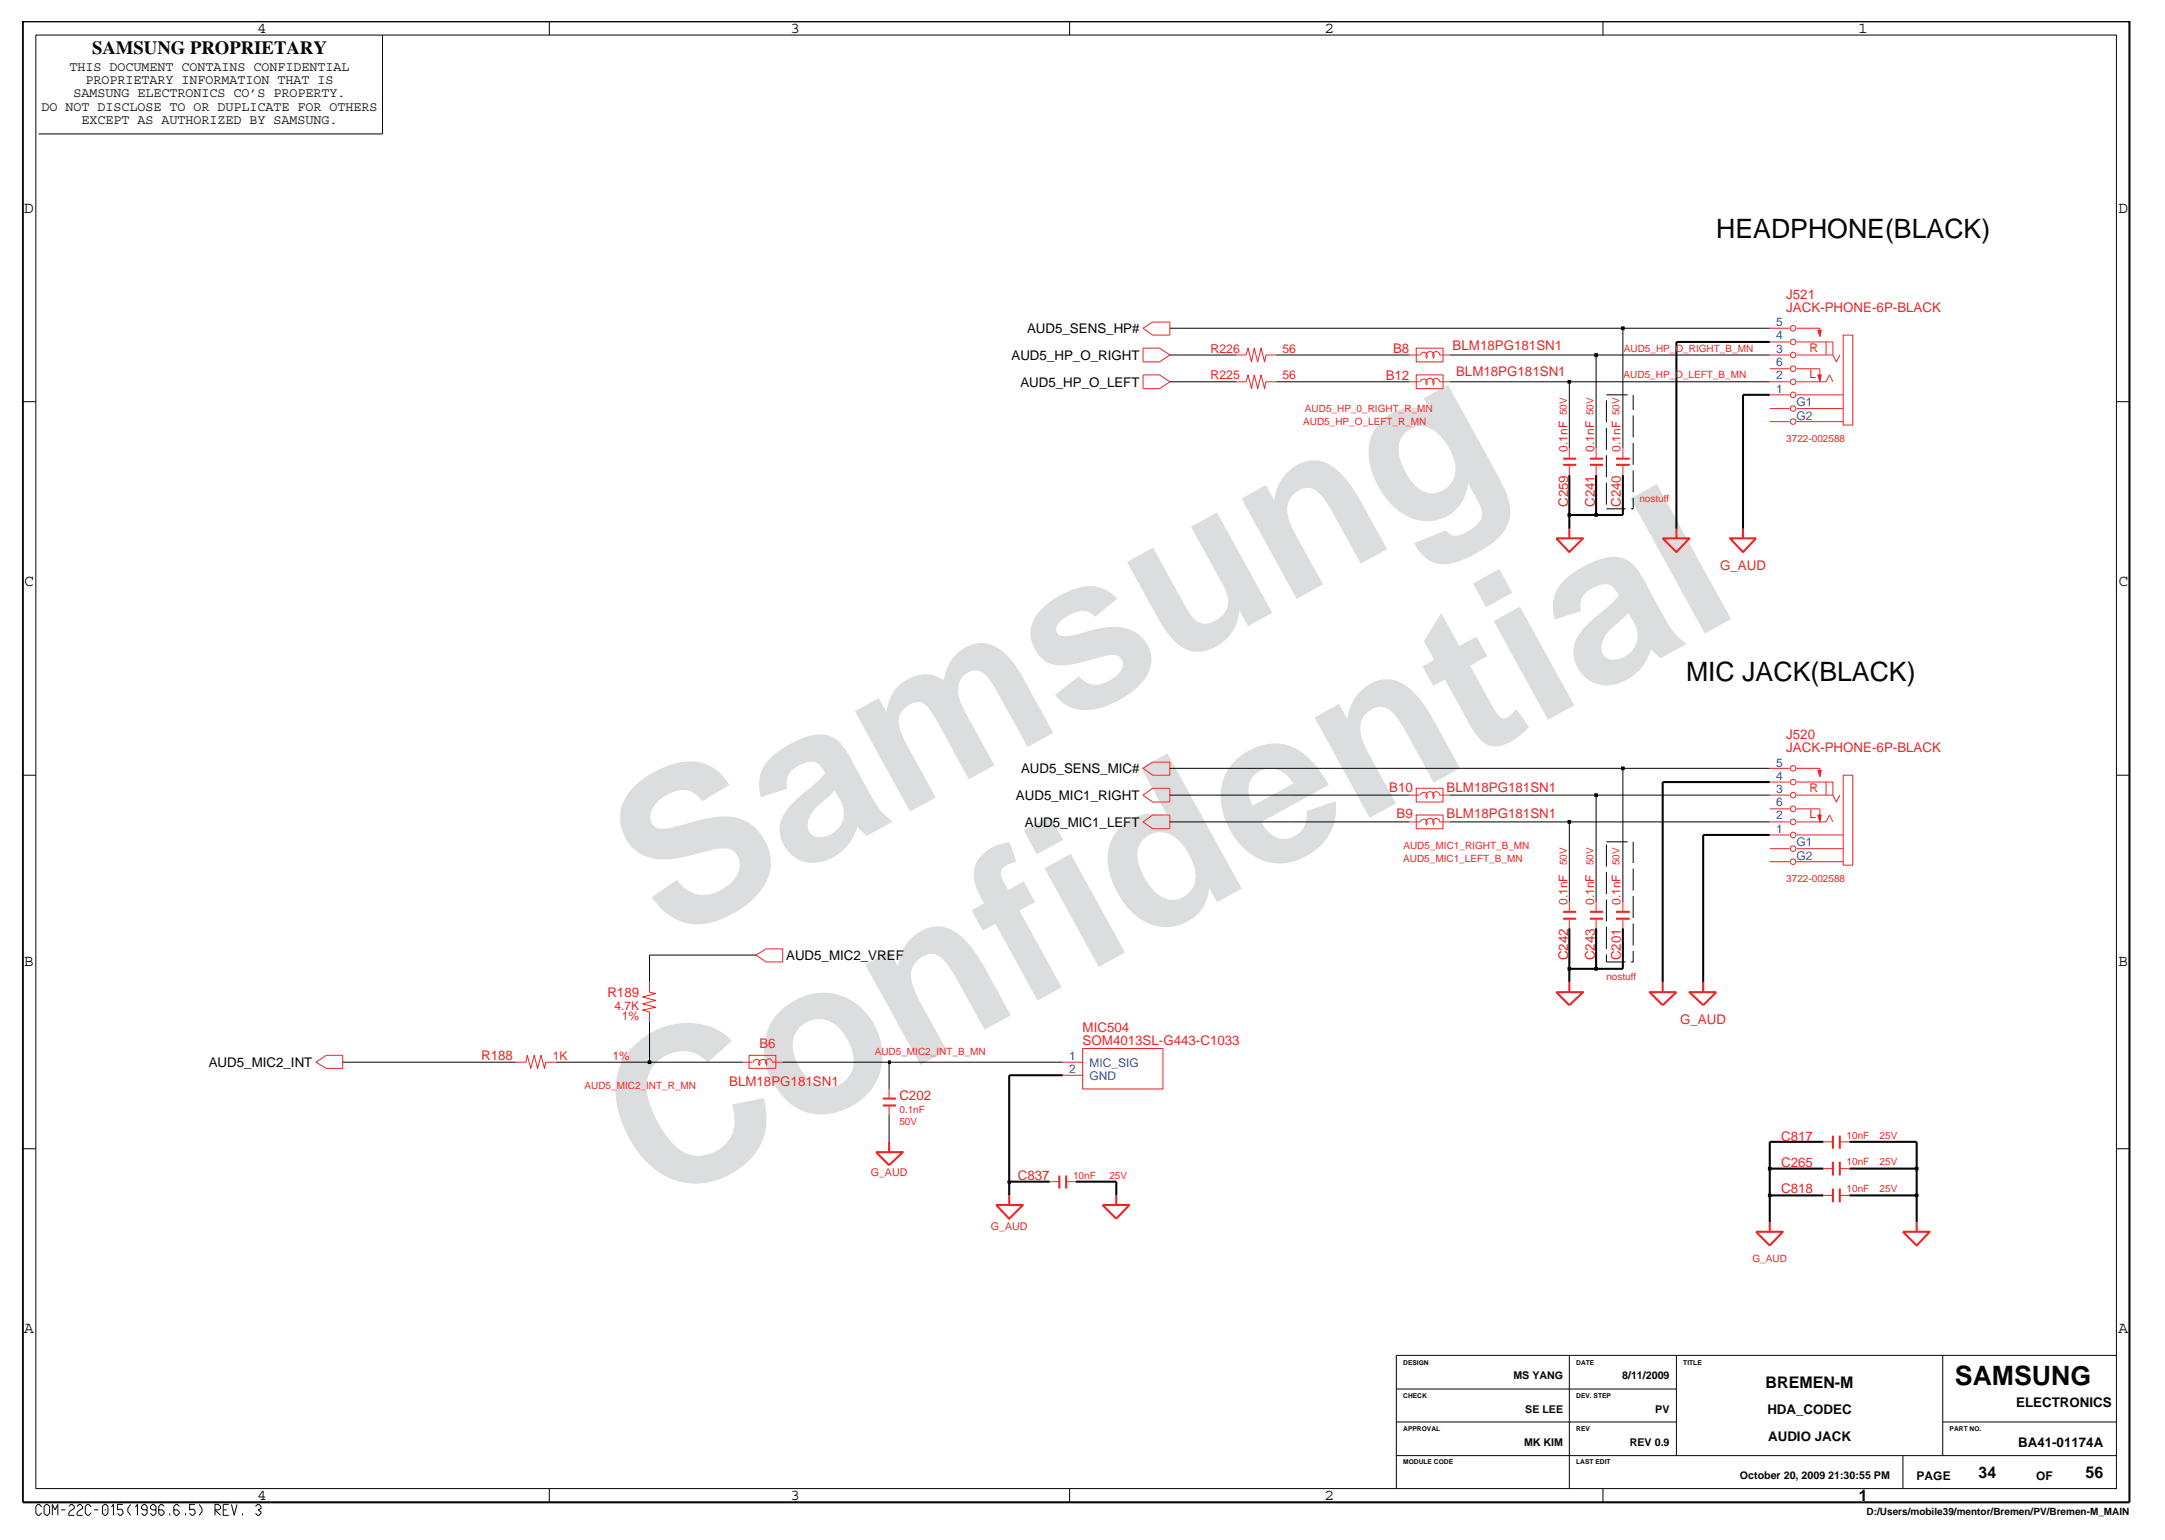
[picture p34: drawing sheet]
<svg xmlns="http://www.w3.org/2000/svg" width="267mm" height="190mm" viewBox="0 0 267 190" stroke-linecap="round" stroke-linejoin="round" font-family="sans-serif">
<defs><g id="words">
<g font-size="26.5" fill="#dcddde">
<text x="82.4" y="116.5" transform="rotate(-29 82.4 116.5)">Samsung</text>
<text x="81.1" y="149.2" transform="rotate(-29 81.1 149.2)">Confidential</text>
</g>
<g font-size="3.3" fill="#040505">
<text x="211.7" y="29.4">HEADPHONE(BLACK)</text>
<text x="208" y="84">MIC JACK(BLACK)</text>
<text x="241.1" y="170.8">SAMSUNG</text>
</g>
<text font-size="2.3" fill="#040505" x="11.4" y="6.7">SAMSUNG PROPRIETARY</text>
<g font-size="2" fill="#040505">
<text x="31.8" y="4">4</text>
<text x="97.6" y="4">3</text>
<text x="163.4" y="4">2</text>
<text x="229.2" y="4">1</text>
<text x="3" y="26.2">D</text>
<text x="261.3" y="26.2">D</text>
<text x="3" y="72.3">C</text>
<text x="261.3" y="72.3">C</text>
<text x="3" y="119.2">B</text>
<text x="261.3" y="119.2">B</text>
<text x="3" y="164.4">A</text>
<text x="261.3" y="164.4">A</text>
<text x="217.8" y="171.2">BREMEN-M</text>
<text x="31.8" y="185">4</text>
<text x="97.6" y="185">3</text>
<text x="163.4" y="185">2</text>
<text x="229.3" y="185.1">1</text>
<text x="244" y="182.2">34</text>
<text x="257.2" y="182.2">56</text>
</g>
<g font-size="1.6" fill="#040505">
<text x="8.6" y="8.8">THIS DOCUMENT CONTAINS CONFIDENTIAL</text>
<text x="9.1" y="12">SAMSUNG ELECTRONICS CO’S PROPERTY.</text>
<text x="10.5" y="10.4">PROPRIETARY INFORMATION THAT IS</text>
<text x="5.1" y="13.7">DO NOT DISCLOSE TO OR DUPLICATE FOR OTHERS</text>
<text x="10.1" y="15.3">EXCEPT AS AUTHORIZED BY SAMSUNG.</text>
<text x="126.7" y="41.1">AUD5_SENS_HP#</text>
<text x="124.8" y="44.4">AUD5_HP_O_RIGHT</text>
<text x="125.9" y="47.7">AUD5_HP_O_LEFT</text>
<text x="125.9" y="95.3">AUD5_SENS_MIC#</text>
<text x="125.3" y="98.6">AUD5_MIC1_RIGHT</text>
<text x="126.4" y="101.9">AUD5_MIC1_LEFT</text>
<text x="97" y="118.4">AUD5_MIC2_VREF</text>
<text x="25.7" y="131.6">AUD5_MIC2_INT</text>
<text x="248.7" y="173.5">ELECTRONICS</text>
<text x="218" y="174.3">HDA_CODEC</text>
<text x="218.1" y="177.6">AUDIO JACK</text>
<text x="248.9" y="178.4">BA41-01174A</text>
</g>
<g font-size="1.6" fill="#ec2426">
<text x="220.3" y="38.4">JACK-PHONE-6P-BLACK</text>
<text x="220.3" y="36.8">J521</text>
<text x="170.9" y="46.8">B12</text>
<text x="171.8" y="43.5">B8</text>
<text x="179.2" y="43.2">BLM18PG181SN1</text>
<text x="179.6" y="46.4">BLM18PG181SN1</text>
<text x="193.4" y="62.5" transform="rotate(-90 193.4 62.5)">C259</text>
<text x="196.7" y="62.5" transform="rotate(-90 196.7 62.5)">C241</text>
<text x="199.9" y="62.5" transform="rotate(-90 199.9 62.5)">C240</text>
<text x="212.2" y="70.3">G_AUD</text>
<text x="220.3" y="92.7">JACK-PHONE-6P-BLACK</text>
<text x="220.3" y="91.1">J520</text>
<text x="171.3" y="97.6">B10</text>
<text x="172.3" y="100.9">B9</text>
<text x="178.4" y="97.6">BLM18PG181SN1</text>
<text x="178.4" y="100.9">BLM18PG181SN1</text>
<text x="193.4" y="118.4" transform="rotate(-90 193.4 118.4)">C242</text>
<text x="196.7" y="118.4" transform="rotate(-90 196.7 118.4)">C243</text>
<text x="199.9" y="118.4" transform="rotate(-90 199.9 118.4)">C201</text>
<text x="74.9" y="122.9">R189</text>
<text x="59.3" y="130.7">R188</text>
<text x="93.7" y="129.3">B6</text>
<text x="133.5" y="128.9">SOM4013SL-G443-C1033</text>
<text x="133.5" y="127.3">MIC504</text>
<text x="207.2" y="126.3">G_AUD</text>
<text x="89.9" y="133.9">BLM18PG181SN1</text>
<text x="110.9" y="135.6">C202</text>
<text x="219.7" y="140.6">C817</text>
<text x="219.7" y="143.9">C265</text>
<text x="125.5" y="145.6">C837</text>
<text x="219.7" y="147.2">C818</text>
</g>
<g font-size="1.5" fill="#3a53a4">
<text x="219.1" y="41.9">4</text>
<text x="219.1" y="40.3">5</text>
<text x="219.1" y="46.8">2</text>
<text x="219.1" y="43.5">3</text>
<text x="219.1" y="45.2">6</text>
<text x="219.1" y="48.5">1</text>
<text x="221.6" y="50.1">G1</text>
<text x="221.6" y="51.8">G2</text>
<text x="219.1" y="94.5">5</text>
<text x="219.1" y="101">2</text>
<text x="219.1" y="97.7">3</text>
<text x="219.1" y="96.1">4</text>
<text x="219.1" y="99.4">6</text>
<text x="219.1" y="102.7">1</text>
<text x="221.6" y="104.3">G1</text>
<text x="221.6" y="106">G2</text>
<text x="131.9" y="130.7">1</text>
<text x="134.4" y="131.5">MIC_SIG</text>
<text x="131.9" y="132.3">2</text>
<text x="134.4" y="133.1">GND</text>
</g>
<g font-size="1.5" fill="#ec2426">
<text x="149.3" y="46.8">R225</text>
<text x="149.3" y="43.5">R226</text>
<text x="158.2" y="46.8">56</text>
<text x="158.2" y="43.5">56</text>
<text x="223.2" y="46.7">L</text>
<text x="223.2" y="43.4">R</text>
<text x="193.3" y="55.7" transform="rotate(-90 193.3 55.7)">0.1nF</text>
<text x="196.6" y="55.7" transform="rotate(-90 196.6 55.7)">0.1nF</text>
<text x="199.9" y="55.7" transform="rotate(-90 199.9 55.7)">0.1nF</text>
<text x="223.2" y="100.9">L</text>
<text x="223.2" y="97.6">R</text>
<text x="193.3" y="111.6" transform="rotate(-90 193.3 111.6)">0.1nF</text>
<text x="196.6" y="111.6" transform="rotate(-90 196.6 111.6)">0.1nF</text>
<text x="199.9" y="111.6" transform="rotate(-90 199.9 111.6)">0.1nF</text>
<text x="75.8" y="124.5">4.7K</text>
<text x="76.7" y="125.8">1%</text>
<text x="68.2" y="130.7">1K</text>
<text x="75.5" y="130.7">1%</text>
</g>
<g font-size="1.5" fill="#040505">
<text x="236.4" y="182.5">PAGE</text>
<text x="251.1" y="182.5">OF</text>
</g>
<g font-size="1.3" fill="#ec2426">
<text x="107.4" y="145">G_AUD</text>
<text x="122.2" y="151.6">G_AUD</text>
</g>
<g font-size="1.3" fill="#040505">
<text x="186.7" y="170.1">MS YANG</text>
<text x="200.1" y="170.1">8/11/2009</text>
<text x="188" y="178.3">MK KIM</text>
<text x="188.1" y="174.2">SE LEE</text>
<text x="201" y="178.3">REV 0.9</text>
<text x="204.2" y="174.2">PV</text>
<text x="214.6" y="182.4">October 20, 2009 21:30:55 PM</text>
</g>
<g font-size="1.2" fill="#ec2426">
<text x="200.3" y="46.7">AUD5_HP_O_LEFT_B_MN</text>
<text x="200.3" y="43.4">AUD5_HP_O_RIGHT_B_MN</text>
<text x="160.7" y="52.4">AUD5_HP_O_LEFT_R_MN</text>
<text x="161" y="50.8">AUD5_HP_0_RIGHT_R_MN</text>
<text x="193.3" y="51.2" transform="rotate(-90 193.3 51.2)">50V</text>
<text x="196.6" y="51.2" transform="rotate(-90 196.6 51.2)">50V</text>
<text x="199.8" y="51.2" transform="rotate(-90 199.8 51.2)">50V</text>
<text x="220.3" y="54.4">3722-002588</text>
<text x="202.2" y="61.9">nostuff</text>
<text x="173.1" y="106.3">AUD5_MIC1_LEFT_B_MN</text>
<text x="173.1" y="104.7">AUD5_MIC1_RIGHT_B_MN</text>
<text x="193.3" y="106.7" transform="rotate(-90 193.3 106.7)">50V</text>
<text x="196.6" y="106.7" transform="rotate(-90 196.6 106.7)">50V</text>
<text x="199.8" y="106.7" transform="rotate(-90 199.8 106.7)">50V</text>
<text x="220.3" y="108.7">3722-002588</text>
<text x="198.1" y="120.8">nostuff</text>
<text x="107.9" y="130.1">AUD5_MIC2_INT_B_MN</text>
<text x="72.1" y="134.3">AUD5_MIC2_INT_R_MN</text>
<text x="110.9" y="137.2">0.1nF</text>
<text x="110.9" y="138.8">50V</text>
<text x="227.8" y="143.7">10nF</text>
<text x="227.8" y="140.5">10nF</text>
<text x="231.8" y="140.5">25V</text>
<text x="231.8" y="143.7">25V</text>
<text x="132.4" y="145.4">10nF</text>
<text x="136.8" y="145.4">25V</text>
<text x="227.8" y="147">10nF</text>
<text x="231.8" y="147">25V</text>
<text x="216.2" y="155.6">G_AUD</text>
</g>
<text font-size="1.2" fill="#040505" x="230.2" y="186.9">D:/Users/mobile39/mentor/Bremen/PV/Bremen-M_MAIN</text>
<g font-size=".8" fill="#040505">
<text x="173.1" y="168.3">DESIGN</text>
<text x="173.1" y="172.3">CHECK</text>
<text x="194.4" y="172.3">DEV. STEP</text>
<text x="194.4" y="168.3">DATE</text>
<text x="207.6" y="168.3">TITLE</text>
<text x="173.1" y="176.5">APPROVAL</text>
<text x="194.4" y="176.5">REV</text>
<text x="240.5" y="176.5">PART NO.</text>
<text x="173.1" y="180.6">MODULE CODE</text>
<text x="194.4" y="180.6">LAST EDIT</text>
</g>
</g></defs>
<g fill="none" stroke="#ec2426" stroke-width=".12">
<path d="M218.3 43.8h2.4M218.3 42.2h2.4M218.3 45.5h2.4M218.3 47.1h2.4M218.3 48.7h2.4M93.2 117.8l1.3-.8h2v1.6h-2z"/>
<circle cx="221.2" cy="43.8" r=".34"/>
<circle cx="221.2" cy="40.5" r=".34"/>
<circle cx="221.2" cy="48.7" r=".34"/>
<circle cx="221.2" cy="45.5" r=".34"/>
<circle cx="221.2" cy="47.1" r=".34"/>
</g>
<path d="M224.2 46.2h.4l-.1 .9z" fill="#ec2426"/>
<path d="M224.2 46.2h.4l-.1 .9z" fill="none" stroke="#ec2426" stroke-width=".12"/>
<path d="M224.2 40.7h.4l-.1 .8z" fill="#ec2426"/>
<g fill="none" stroke="#ec2426" stroke-width=".12">
<path d="M141 42.9h2l1.3 .9-1.3 .8h-2zM141 40.5l1.2-.8h2.1v1.6h-2.1zM152.5 43.8h1.2l.2-.9 .5 1.7 .3-1.7 .4 1.7 .5-1.7 .4 1.7 .1-.8h1.3M152.5 47.1h1.2l.2-.9 .5 1.7 .3-1.7 .4 1.7 .5-1.7 .4 1.7 .1-.8h1.3M173.8 43.8h1.3M174.7 42.9h3.3v1.7h-3.3zM174.7 42.9v.1M175.2 43.8a.42 .42 0 0 1 .6-.3 .42 .42 0 0 1 .1 .7M176 44.2a.51 .51 0 0 1 0-.7 .51 .51 0 0 1 .8 0 .51 .51 0 0 1-.1 .7M178.8 43.8h-1.2a.42 .42 0 0 0-.6-.4 .42 .42 0 0 0-.2 .7M193.6 55.3v1.3M193.6 57.3v1.3"/>
<path d="M200.2 55.3v1.3M200.2 57.3v1.3M218.3 40.5h2.4M218.3 50.4h2.4M218.3 52h2.4M221.6 47.1h3.6l.5-.9 .4 .9M221.6 50.4h5.7M221.6 52h5.7M221.6 48.7h5.7M221.6 42.2h4.5v1.6M221.6 43.8h4.5M221.6 40.5h2.9v.8"/>
<path d="M221.6 45.5h2.9v.7M224.2 40.7h.4l-.1 .8zM225.2 42.2v1.6M226.1 43.8l.4 .8 .4-.8M227.3 41.3h1.2v11.1h-1.2zM141 94.7l1.2-.7h2.1v1.6h-2.1zM141 98l1.2-.8h2.1v1.7h-2.1zM218.3 98h2.4M218.3 96.4h2.4M218.3 99.7h2.4M141 101.4l1.2-.9h2.1v1.7h-2.1zM173.8 101.4h1.3"/>
<path d="M174.7 100.5h3.3v1.7h-3.3zM174.7 100.5v.1M175.2 101.4a.42 .42 0 0 1 .6-.3 .42 .42 0 0 1 .1 .6M176 101.8a.51 .51 0 0 1 0-.7 .51 .51 0 0 1 .8 0 .51 .51 0 0 1-.1 .7M178.8 101.4h-1.2a.42 .42 0 0 0-.6-.4 .42 .42 0 0 0-.2 .7M196.9 111.3v1.1M196.9 113.3v1.2M218.3 101.4h2.4M218.3 103h2.4M39 131l1.2-.9h2.1v1.6h-2.1zM63.6 131h1.3l.1-.9 .5 1.6 .4-1.6 .4 1.6 .4-1.6 .5 1.6 .1-.7h1.3M80.1 121.1v1.2l.8 .2-1.6 .4 1.6 .5-1.6 .4 1.6 .4-1.6 .3 .8 .3v1.2"/>
<path d="M129.5 145.7h1.2M131.5 145.7h1.2M224.9 147.4h1.2M224.9 144.1h1.2M226.9 147.4h1.2M226.9 144.1h1.2"/>
<circle cx="221.2" cy="42.2" r=".34"/>
<circle cx="221.2" cy="52" r=".34"/>
<circle cx="221.2" cy="50.4" r=".34"/>
<circle cx="221.2" cy="98" r=".34"/>
<circle cx="221.2" cy="99.7" r=".34"/>
<circle cx="221.2" cy="94.7" r=".34"/>
<circle cx="221.2" cy="101.4" r=".34"/>
<circle cx="221.2" cy="103" r=".34"/>
</g>
<g fill="none" stroke="#ec2426" stroke-width=".25">
<path d="M192.8 56.6h1.6M192.8 57.3h1.6M199.3 56.6h1.7M199.3 57.3h1.7M192 66.4h3.3l-1.7 1.7zM193.6 65.2v1.2M205.1 66.4h3.3l-1.6 1.7zM206.8 65.2v1.2M213.4 66.4h3.2l-1.6 1.7zM215 65.2v1.2M196.1 112.4h1.6M196.1 113.3h1.6"/>
<path d="M208.4 122.3h3.3l-1.6 1.7zM210.1 121.1v1.2M122.9 148.6h3.3l-1.7 1.7zM124.5 147.4v1.2M130.7 145v1.6M131.5 145v1.6M216.6 151.9h3.3l-1.6 1.7zM218.3 150.7v1.2M226.1 143.3v1.7M226.1 146.6v1.7M226.9 143.3v1.7M226.9 146.6v1.7"/>
<path d="M234.7 151.9h3.3l-1.6 1.7zM236.4 150.7v1.2"/>
</g>
<path d="M224.2 100.5h.4l-.1 .9z" fill="#ec2426"/>
<path d="M224.2 100.5h.4l-.1 .9z" fill="none" stroke="#ec2426" stroke-width=".12"/>
<path d="M224.2 95h.4l-.1 .8z" fill="#ec2426"/>
<g fill="none" stroke="#ec2426" stroke-width=".12">
<path d="M141 46.2h2l1.3 .9-1.3 .8h-2zM173.8 47.1h1.3M174.7 46.2h3.3v1.7h-3.3zM175.2 47.1a.42 .42 0 0 1 .6-.3 .42 .42 0 0 1 .1 .7M176 47.5a.51 .51 0 0 1 0-.7 .51 .51 0 0 1 .8 0 .51 .51 0 0 1-.1 .7M178.8 47.1h-1.2a.42 .42 0 0 0-.6-.4 .42 .42 0 0 0-.2 .7M196.9 55.3v1.3M196.9 57.3v1.3M173.8 98h1.3M174.7 97.2h3.3v1.7h-3.3zM174.7 97.2v.1M175.2 98.1a.42 .42 0 0 1 .6-.3 .42 .42 0 0 1 .1 .6"/>
<path d="M176 98.5a.51 .51 0 0 1 0-.7 .51 .51 0 0 1 .8 0 .51 .51 0 0 1-.1 .7M178.8 98h-1.2a.42 .42 0 0 0-.6-.3 .42 .42 0 0 0-.2 .6M218.3 94.7h2.4M221.6 96.4h4.5v1.6M221.6 98h4.5M221.6 94.7h2.9v.9M221.6 99.7h2.9v.8M224.2 95h.4l-.1 .8zM225.2 96.4v1.6M226.1 98l.4 .9 .4-.9M227.3 95.6h1.2v11.1h-1.2zM193.6 111.3v1.1"/>
<path d="M193.6 113.3v1.2M200.2 111.3v1.1M200.2 113.3v1.2M218.3 104.7h2.4M218.3 106.3h2.4M221.6 101.4h3.6l.5-.9 .4 .9M221.6 104.7h5.7M221.6 106.3h5.7M221.6 103h5.7M91.6 131h1.2M92.4 130.1h3.3v1.6h-3.3zM92.9 131a.42 .42 0 0 1 .6-.3 .42 .42 0 0 1 .1 .7"/>
<path d="M93.6 131.4a.51 .51 0 0 1 .5-.8 .51 .51 0 0 1 .4 .8M96.5 131h-1.2a.42 .42 0 0 0-.6-.4 .42 .42 0 0 0-.1 .7M109.7 134.3v1.2M109.7 136.3v1.2M131.1 131h2.4M131.1 132.6h2.4M133.5 129.3h9.9v5h-9.9zM224.9 140.8h1.2M226.9 140.8h1.2"/>
<circle cx="221.2" cy="96.4" r=".34"/>
<circle cx="221.2" cy="104.7" r=".34"/>
<circle cx="221.2" cy="106.3" r=".34"/>
</g>
<g fill="none" stroke="#ec2426" stroke-width=".25">
<path d="M196.1 56.6h1.6M196.1 57.3h1.6M192.8 112.4h1.6M192.8 113.3h1.6M199.3 112.4h1.7M199.3 113.3h1.7M108.9 136.3h1.6M108.9 135.5h1.6M192 122.3h3.3l-1.7 1.7zM193.6 121.1v1.2M203.5 122.3h3.3l-1.7 1.7zM205.1 121.1v1.2"/>
<path d="M108.1 142.1h3.3l-1.7 1.6zM109.7 140.8v1.3M136 148.6h3.3l-1.6 1.7zM137.7 147.4v1.2M226.1 140v1.7M226.9 140v1.7"/>
</g>
<path d="M124.5 145.7v1.7M137.7 145.7v1.7M218.3 147.4v3.3M236.4 147.4v3.3" fill="none" stroke="#040505" stroke-width=".25"/>
<path d="M218.1 147.2h.4v.4h-.4z" fill="#040505"/>
<path d="M218.1 147.2h.4v.4h-.4z" fill="none" stroke="#040505" stroke-width=".12"/>
<path d="M218.3 144.1v3.3h6.6M228.1 147.4h8.3" fill="none" stroke="#040505" stroke-width=".25"/>
<path d="M236.2 147.2h.4v.4h-.4z" fill="#040505"/>
<path d="M236.2 147.2h.4v.4h-.4z" fill="none" stroke="#040505" stroke-width=".12"/>
<path d="M236.4 144.1v3.3" fill="none" stroke="#040505" stroke-width=".25"/>
<path d="M124.3 145.6h.3v.3h-.3z" fill="#040505"/>
<path d="M124.3 145.6h.3v.3h-.3z" fill="none" stroke="#040505" stroke-width=".12"/>
<path d="M124.5 132.6v13.1h5M132.7 145.7h5" fill="none" stroke="#040505" stroke-width=".25"/>
<path d="M218.1 143.9h.4v.4h-.4z" fill="#040505"/>
<path d="M218.1 143.9h.4v.4h-.4z" fill="none" stroke="#040505" stroke-width=".12"/>
<path d="M218.3 140.8v3.3h6.6M228.1 144.1h8.3" fill="none" stroke="#040505" stroke-width=".25"/>
<path d="M236.2 143.9h.4v.4h-.4z" fill="#040505"/>
<path d="M42.3 131h21.3M68.6 131h11.5M109.7 131v3.3M109.7 137.5v3.3M236.2 143.9h.4v.4h-.4z" fill="none" stroke="#040505" stroke-width=".12"/>
<path d="M124.5 132.6h6.6M218.3 140.8h6.6M228.1 140.8h8.3v3.3" fill="none" stroke="#040505" stroke-width=".25"/>
<path d="M79.9 130.8h.4v.4h-.4z" fill="#040505"/>
<path d="M79.9 130.8h.4v.4h-.4zM80.1 126v5h11.5M96.5 131h13.2" fill="none" stroke="#040505" stroke-width=".12"/>
<path d="M109.6 130.8h.2v.4h-.2z" fill="#040505"/>
<path d="M80.1 117.8v3.3M109.6 130.8h.2v.4h-.2zM109.7 131h21.4" fill="none" stroke="#040505" stroke-width=".12"/>
<path d="M205.1 96.4v24.7M193.6 119.5v1.6M210.1 103v18.1" fill="none" stroke="#040505" stroke-width=".25"/>
<path d="M193.4 119.3h.3v.3h-.3z" fill="#040505"/>
<path d="M193.4 119.3h.3v.3h-.3z" fill="none" stroke="#040505" stroke-width=".12"/>
<path d="M193.6 114.5v5h3.3" fill="none" stroke="#040505" stroke-width=".25"/>
<path d="M196.7 119.3h.3v.3h-.3z" fill="#040505"/>
<path d="M196.9 98v13.3M200.2 94.7v16.6M80.1 117.8h13.1M144.3 101.4h29.5M178.8 101.4h14.8v9.9M196.7 119.3h.3v.3h-.3z" fill="none" stroke="#040505" stroke-width=".12"/>
<path d="M196.9 114.5v5h3.3v-5M210.1 103h8.2" fill="none" stroke="#040505" stroke-width=".25"/>
<path d="M193.4 101.2h.3v.3h-.3z" fill="#040505"/>
<path d="M144.3 98h29.5M178.8 98h18.1M193.4 101.2h.3v.3h-.3zM193.6 101.4h24.7" fill="none" stroke="#040505" stroke-width=".12"/>
<path d="M196.7 97.9h.3v.3h-.3z" fill="#040505"/>
<path d="M144.3 94.7h55.9M196.7 97.9h.3v.3h-.3zM196.9 98h21.4" fill="none" stroke="#040505" stroke-width=".12"/>
<path d="M205.1 96.4h13.2" fill="none" stroke="#040505" stroke-width=".25"/>
<path d="M200 94.6h.3v.3h-.3z" fill="#040505"/>
<path d="M200 94.6h.3v.3h-.3zM200.2 94.7h18.1" fill="none" stroke="#040505" stroke-width=".12"/>
<path d="M206.8 42.2v23M215 48.7v16.5M193.6 63.5v1.7" fill="none" stroke="#040505" stroke-width=".25"/>
<path d="M193.4 63.3h.3v.4h-.3z" fill="#040505"/>
<path d="M193.4 63.3h.3v.4h-.3z" fill="none" stroke="#040505" stroke-width=".12"/>
<path d="M193.6 58.6v4.9h3.3" fill="none" stroke="#040505" stroke-width=".25"/>
<path d="M196.7 63.3h.3v.4h-.3z" fill="#040505"/>
<path d="M144.3 47.1h8.2M157.4 47.1h16.4M178.8 47.1h14.8v8.2M196.9 43.8v11.5M200.2 40.5v14.8M196.7 63.3h.3v.4h-.3z" fill="none" stroke="#040505" stroke-width=".12"/>
<path d="M196.9 58.6v4.9h3.3v-4.9M215 48.7h3.3" fill="none" stroke="#040505" stroke-width=".25"/>
<path d="M193.4 46.9h.3v.3h-.3z" fill="#040505"/>
<path d="M144.3 43.8h8.2M157.4 43.8h16.4M178.8 43.8h18.1M193.4 46.9h.3v.3h-.3zM193.6 47.1h24.7" fill="none" stroke="#040505" stroke-width=".12"/>
<path d="M196.7 43.6h.3v.3h-.3z" fill="#040505"/>
<path d="M144.3 40.5h55.9M196.7 43.6h.3v.3h-.3zM196.9 43.8h21.4" fill="none" stroke="#040505" stroke-width=".12"/>
<path d="M206.8 42.2h11.5" fill="none" stroke="#040505" stroke-width=".25"/>
<path d="M200 40.3h.3v.3h-.3z" fill="#040505"/>
<g fill="none" stroke="#040505" stroke-width=".12">
<path d="M4.4 4.3h256.6v179.3h-256.6zM47.2 4.3v12.2h-42.4M67.8 2.6v1.7M131.9 2.6v1.7M197.7 2.6v1.7M2.8 49.5h1.6M198.1 49.4v2.7M198.1 52.8v2.7M198.1 56.1v2.7M198.1 59.5v2.7M198.1 48.7h2.7M200 40.3h.3v.3h-.3z"/>
<path d="M200.2 40.5h18.1M201.4 48.7v1.9M201.4 51.2v2.7M201.4 54.6v2.7M201.4 58v2.7M261 49.5h1.7M198.1 62.7h2.4M201.4 61.4v1.3h-.2M2.8 95.6h1.6M261 95.6h1.7M198.1 104.1v2.8M198.1 107.5v2.7"/>
<path d="M198.1 110.9v2.7M198.1 114.3v2.7M198.1 117.7v.9h2.4M198.1 103.8h2.7M201.4 117.3v1.3h-.2M201.4 103.8v2.6M201.4 107.1v2.7M201.4 110.5v2.7M201.4 113.9v2.7M2.8 141.7h1.6M261 141.7h1.7M172.2 175.3h34.6"/>
<path d="M172.2 179.5h88.8M172.2 171.3h34.6M193.6 167.1v16.5M206.8 167.1v12.4M234.7 179.5v4.1M239.6 175.3h21.4M239.6 167.1v12.4M261 167.1h-88.8v16.5M5.1 185.8l-.3-.3h-.1l-.3 .3v.8l.3 .3h.1l.3-.4M5.7 185.5h.2l.2 .3v.8l-.2 .3h-.2l-.3-.3v-.8zM6.5 186.9v-1.4l.3 .7 .3-.7v1.4M7.6 186.2h.5"/>
<path d="M8.5 185.8l.2-.3h.2l.3 .3v.2l-.5 .3-.2 .3v.3h.7M9.5 185.8l.3-.3h.1l.3 .3v.2l-.4 .3-.3 .3v.3h.7M11.2 185.8l-.3-.3h-.1l-.3 .3v.8l.3 .3h.1l.3-.4M11.6 186.2h.5M12.9 185.5h.2l.2 .3v.8l-.2 .3h-.2l-.3-.3v-.8zM13 186.1v.2M13.7 185.8l.3-.3v1.4M15.2 185.5h-.7v.7l.4-.1 .2 .1 .1 .2v.2l-.3 .3h-.1l-.3-.3M16.1 185.5l-.3 .5v.4l.3 .5M16.7 185.8l.3-.3v1.4M18.1 186.2h-.4l-.2-.2v-.2l.2-.3h.2l.2 .3v.8l-.2 .3h-.2l-.2-.3M19.2 186.2h-.4l-.2-.2v-.2l.2-.3h.2l.2 .3v.8l-.2 .3h-.2l-.2-.3"/>
<path d="M20.3 185.8l-.3-.3h-.2l-.2 .3v.8l.2 .3h.2l.3-.3v-.2l-.3-.2h-.4M20.9 186.6v.3M22.1 185.8l-.2-.3h-.2l-.3 .3v.8l.3 .3h.2l.2-.3v-.2l-.2-.2h-.5M22.9 186.6v.3M24.1 185.5h-.7v.7l.4-.1 .2 .1 .1 .2v.2l-.3 .3h-.2l-.2-.3M24.6 185.5l.3 .5v.4l-.3 .5M26.5 186.9v-1.4h.4l.3 .3v.2l-.3 .2h-.4l.7 .7M27.5 186.2h.5M28.2 185.5h-.7v1.4h.7M28.6 185.5l.3 1.4 .3-1.4M29.9 186.6v.3M31.5 185.8l.3-.3h.1l.3 .3v.2l-.3 .2 .3 .2v.2l-.3 .3h-.1l-.3-.3"/>
<path d="M67.8 183.6v1.7M131.9 183.6v1.7M197.7 183.6v1.7"/>
</g>
<path d="M2.8 2.6h259.9v182.7h-259.9z" fill="none" stroke="#040505" stroke-width=".25"/>
<use href="#words"/>
</svg>
